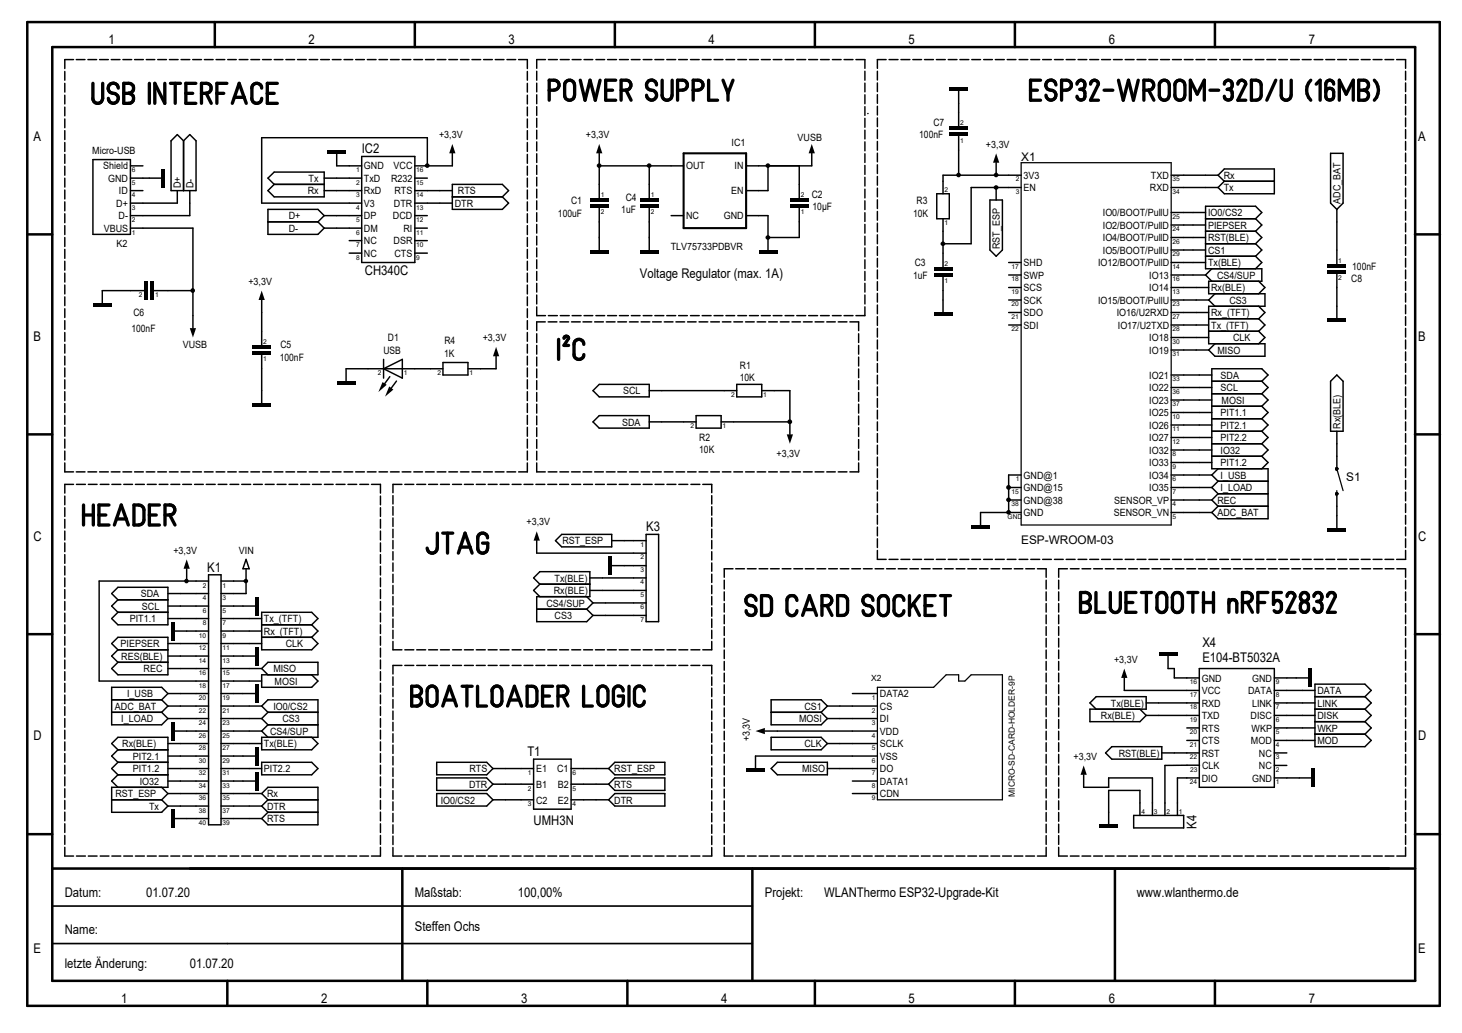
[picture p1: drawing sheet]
<svg xmlns="http://www.w3.org/2000/svg" width="297mm" height="210mm" viewBox="0 0 297 210" stroke-linecap="round" stroke-linejoin="round" font-family="sans-serif">
<defs><g id="words">
<g font-size="2.7">
<text x="22.1" y="8.9">1</text>
<text x="62.7" y="8.9">2</text>
<text x="103.3" y="8.9">3</text>
<text x="144" y="8.9">4</text>
<text x="184.6" y="8.9">5</text>
<text x="225.3" y="8.9">6</text>
<text x="265.9" y="8.9">7</text>
<text x="6.8" y="28.6">A</text>
<text x="288.1" y="28.6">A</text>
<text x="73.5" y="31.2">IC2</text>
<text x="74.1" y="55.9">CH340C</text>
<text x="130" y="56.5">Voltage Regulator (max. 1A)</text>
<text x="6.8" y="69.2">B</text>
<text x="288.1" y="69.2">B</text>
<text x="131.3" y="108">K3</text>
<text x="6.8" y="109.9">C</text>
<text x="288.1" y="109.9">C</text>
<text x="42.1" y="116.2">K1</text>
<text x="244.3" y="131.4">X4</text>
<text x="244.3" y="134.6">E104-BT5032A</text>
<text x="6.8" y="150.5">D</text>
<text x="107.1" y="153.6">T1</text>
<text x="288.1" y="150.5">D</text>
<text x="108.4" y="167.6">UMH3N</text>
<text x="243.1" y="168.4" transform="rotate(-90 243.1 168.4)">K4</text>
<text x="13.2" y="182.2">Datum:</text>
<text x="29.7" y="182.2">01.07.20</text>
<text x="84.3" y="182.2">Maßstab:</text>
<text x="105.2" y="182.2">100,00%</text>
<text x="155.4" y="182.2">Projekt:</text>
<text x="167.5" y="182.2">WLANThermo ESP32-Upgrade-Kit</text>
<text x="231" y="182.2">www.wlanthermo.de</text>
<text x="13.2" y="189.8">Name:</text>
<text x="84.3" y="189.2">Steffen Ochs</text>
<text x="6.8" y="193.6">E</text>
<text x="13.2" y="196.8">letzte Änderung:</text>
<text x="38.6" y="196.8">01.07.20</text>
<text x="288.1" y="193.6">E</text>
<text x="24.6" y="203.8">1</text>
<text x="65.2" y="203.8">2</text>
<text x="105.9" y="203.8">3</text>
<text x="146.5" y="203.8">4</text>
<text x="184.6" y="203.8">5</text>
<text x="225.3" y="203.8">6</text>
<text x="265.9" y="203.8">7</text>
</g>
<g font-size="2.4">
<text x="207.5" y="32.8">X1</text>
<text x="273.5" y="97.8">S1</text>
<text x="207.5" y="110.6">ESP-WROOM-03</text>
</g>
<g font-size="2.1">
<text x="186.8" y="28.1">100nF</text>
<text x="189.7" y="25.5">C7</text>
<text x="116" y="41.5">C1</text>
<text x="127.1" y="40.8">C4</text>
<text x="164.9" y="40.2">C2</text>
<text x="186.2" y="41.5">R3</text>
<text x="113.4" y="44.1">100uF</text>
<text x="126.2" y="43.3">1uF</text>
<text x="165.1" y="42.7">10µF</text>
<text x="185.5" y="44.1">10K</text>
<text x="185.5" y="56.6">1uF</text>
<text x="185.8" y="54.1">C3</text>
<text x="274.5" y="57.3">C8</text>
<text x="274.7" y="54.8">100nF</text>
<text x="27.1" y="64.2">C6</text>
<text x="26.7" y="67.4">100nF</text>
<text x="57" y="70.7">C5</text>
<text x="77.9" y="71.8">USB</text>
<text x="78.8" y="69.3">D1</text>
<text x="90.3" y="69.9">R4</text>
<text x="56.9" y="73.3">100nF</text>
<text x="90.2" y="72.5">1K</text>
<text x="150.3" y="77.5">10K</text>
<text x="150.3" y="74.9">R1</text>
<text x="142.1" y="89.5">R2</text>
<text x="142.1" y="92.1">10K</text>
</g>
<g font-size="2">
<text x="89.2" y="28.1">+3,3V</text>
<text x="119" y="28.1">+3,3V</text>
<text x="148.6" y="29.6">IC1</text>
<text x="162" y="28.7">VUSB</text>
<text x="200.3" y="30">+3,3V</text>
<text x="18.8" y="31.3">Micro-USB</text>
<text x="21" y="34.4">Shield</text>
<text x="74" y="34.4">GND</text>
<text x="80" y="34.4">VCC</text>
<text x="139.4" y="34.4">OUT</text>
<text x="149.3" y="34.4">IN</text>
<text x="22" y="37">GND</text>
<text x="24.2" y="39.5">ID</text>
<text x="36.7" y="38.3" transform="rotate(-90 36.7 38.3)">D+</text>
<text x="39.3" y="38.3" transform="rotate(-90 39.3 38.3)">D-</text>
<text x="62.5" y="39.5">Rx</text>
<text x="62.7" y="37">Tx</text>
<text x="74" y="39.5">RxD</text>
<text x="74" y="37">TxD</text>
<text x="79.5" y="37">R232</text>
<text x="80.1" y="39.5">RTS</text>
<text x="93" y="39.5">RTS</text>
<text x="148.6" y="39.5">EN</text>
<text x="208" y="38.9">EN</text>
<text x="208" y="36.3">3V3</text>
<text x="233.6" y="38.9">RXD</text>
<text x="233.8" y="36.3">TXD</text>
<text x="248.6" y="38.9">Tx</text>
<text x="248.6" y="36.3">Rx</text>
<text x="272.4" y="41.4" transform="rotate(-90 272.4 41.4)">ADC_BAT</text>
<text x="21.1" y="47.1">VBUS</text>
<text x="23.6" y="42">D+</text>
<text x="24.1" y="44.6">D-</text>
<text x="58.7" y="47.1">D-</text>
<text x="58.7" y="44.6">D+</text>
<text x="74" y="47.1">DM</text>
<text x="74" y="44.6">DP</text>
<text x="74" y="42">V3</text>
<text x="79.8" y="44.6">DCD</text>
<text x="80" y="42">DTR</text>
<text x="82" y="47.1">RI</text>
<text x="92.4" y="42">DTR</text>
<text x="139.4" y="44.6">NC</text>
<text x="147.1" y="44.6">GND</text>
<text x="224.1" y="46.5">IO2/BOOT/PullD</text>
<text x="224.1" y="43.9">IO0/BOOT/PullU</text>
<text x="245.4" y="43.9">IO0/CS2</text>
<text x="245.4" y="46.5">PIEPSER</text>
<text x="23.7" y="50.1">K2</text>
<text x="74" y="52.2">NC</text>
<text x="74" y="49.7">NC</text>
<text x="80" y="49.7">DSR</text>
<text x="80.1" y="52.2">CTS</text>
<text x="136.3" y="50.8">TLV75733PDBVR</text>
<text x="203.2" y="50.7" transform="rotate(-90 203.2 50.7)">RST_ESP</text>
<text x="224.1" y="49">IO4/BOOT/PullD</text>
<text x="224.1" y="51.6">IO5/BOOT/PullU</text>
<text x="245.4" y="49">RST(BLE)</text>
<text x="245.4" y="51.6">CS1</text>
<text x="50.5" y="57.9">+3,3V</text>
<text x="208" y="59.2">SCS</text>
<text x="208" y="56.6">SWP</text>
<text x="208" y="54.1">SHD</text>
<text x="223.1" y="54.1">IO12/BOOT/PullD</text>
<text x="233.5" y="56.6">IO13</text>
<text x="233.5" y="59.2">IO14</text>
<text x="245.4" y="54.1">Tx(BLE)</text>
<text x="246.1" y="59.2">Rx(BLE)</text>
<text x="247.3" y="56.6">CS4/SUP</text>
<text x="208" y="61.7">SCK</text>
<text x="208" y="64.3">SDO</text>
<text x="223.1" y="61.7">IO15/BOOT/PullU</text>
<text x="226.9" y="64.3">IO16/U2RXD</text>
<text x="246.1" y="64.3">Rx_(TFT)</text>
<text x="249.8" y="61.7">CS3</text>
<text x="37.1" y="70.6">VUSB</text>
<text x="98.1" y="69.3">+3,3V</text>
<text x="208" y="66.8">SDI</text>
<text x="227.1" y="66.8">IO17/U2TXD</text>
<text x="233.5" y="69.3">IO18</text>
<text x="233.5" y="71.9">IO19</text>
<text x="246.1" y="66.8">Tx_(TFT)</text>
<text x="247.4" y="71.9">MISO</text>
<text x="250.5" y="69.3">CLK</text>
<text x="233.5" y="77">IO21</text>
<text x="248" y="77">SDA</text>
<text x="126.6" y="80.1">SCL</text>
<text x="233.5" y="79.5">IO22</text>
<text x="233.5" y="82">IO23</text>
<text x="248" y="79.5">SCL</text>
<text x="248.2" y="82">MOSI</text>
<text x="126.4" y="86.5">SDA</text>
<text x="233.5" y="89.7">IO27</text>
<text x="233.5" y="87.1">IO26</text>
<text x="233.5" y="84.6">IO25</text>
<text x="248" y="89.7">PIT2.2</text>
<text x="248" y="87.1">PIT2.1</text>
<text x="248" y="84.6">PIT1.1</text>
<text x="272.4" y="87.1" transform="rotate(-90 272.4 87.1)">Rx(BLE)</text>
<text x="157.8" y="92.8">+3,3V</text>
<text x="233.5" y="94.7">IO33</text>
<text x="233.5" y="92.2">IO32</text>
<text x="248" y="92.2">IO32</text>
<text x="248" y="94.7">PIT1.2</text>
<text x="208" y="99.8">GND@15</text>
<text x="208" y="97.2">GND@1</text>
<text x="233.5" y="99.8">IO35</text>
<text x="233.5" y="97.2">IO34</text>
<text x="248" y="97.2">I_USB</text>
<text x="248" y="99.8">I_LOAD</text>
<text x="107" y="106.8">+3,3V</text>
<text x="208" y="104.9">GND</text>
<text x="208" y="102.3">GND@38</text>
<text x="226.3" y="104.9">SENSOR_VN</text>
<text x="226.4" y="102.3">SENSOR_VP</text>
<text x="247.4" y="102.3">REC</text>
<text x="247.4" y="104.9">ADC_BAT</text>
<text x="35.2" y="112.5">+3,3V</text>
<text x="48.6" y="112.5">VIN</text>
<text x="114.3" y="110.6">RST_ESP</text>
<text x="112.7" y="118.2">Tx(BLE)</text>
<text x="28.6" y="121.4">SDA</text>
<text x="28.8" y="123.9">SCL</text>
<text x="111" y="123.3">CS4/SUP</text>
<text x="112.5" y="120.7">Rx(BLE)</text>
<text x="112.7" y="125.8">CS3</text>
<text x="24.5" y="131.5">PIEPSER</text>
<text x="26.4" y="126.4">PIT1.1</text>
<text x="53.6" y="129">Rx_(TFT)</text>
<text x="53.6" y="126.4">Tx_(TFT)</text>
<text x="58.1" y="131.5">CLK</text>
<text x="24.6" y="134.1">RES(BLE)</text>
<text x="29.2" y="136.6">REC</text>
<text x="55.5" y="136.6">MISO</text>
<text x="226.4" y="134.7">+3,3V</text>
<text x="25.8" y="141.7">I_USB</text>
<text x="55.8" y="139.1">MOSI</text>
<text x="178.8" y="141.7">DATA2</text>
<text x="225.7" y="143.6">Tx(BLE)</text>
<text x="244.2" y="143.6">RXD</text>
<text x="244.2" y="141.1">VCC</text>
<text x="244.2" y="138.5">GND</text>
<text x="253.6" y="141.1">DATA</text>
<text x="254.4" y="138.5">GND</text>
<text x="254.4" y="143.6">LINK</text>
<text x="267.7" y="141.1">DATA</text>
<text x="267.7" y="143.6">LINK</text>
<text x="23.4" y="144.2">ADC_BAT</text>
<text x="24.6" y="146.8">I_LOAD</text>
<text x="54.9" y="149.3">CS4/SUP</text>
<text x="55.5" y="144.2">IO0/CS2</text>
<text x="57.4" y="146.8">CS3</text>
<text x="162.3" y="146.8">MOSI</text>
<text x="163.4" y="144.2">CS1</text>
<text x="178.8" y="149.3">VDD</text>
<text x="178.8" y="146.8">DI</text>
<text x="178.8" y="144.2">CS</text>
<text x="223.7" y="146.1">Rx(BLE)</text>
<text x="244.2" y="148.7">RTS</text>
<text x="244.2" y="146.1">TXD</text>
<text x="254.1" y="146.1">DISC</text>
<text x="254.3" y="148.7">WKP</text>
<text x="267.7" y="146.1">DISK</text>
<text x="267.7" y="148.7">WKP</text>
<text x="24.8" y="151.8">Rx(BLE)</text>
<text x="27" y="154.4">PIT2.1</text>
<text x="53.6" y="151.8">Tx(BLE)</text>
<text x="152.3" y="150.6" transform="rotate(-90 152.3 150.6)">+3,3V</text>
<text x="163.4" y="151.8">CLK</text>
<text x="178.8" y="154.4">VSS</text>
<text x="178.8" y="151.8">SCLK</text>
<text x="218.1" y="154.4">+3,3V</text>
<text x="227.3" y="153.8">RST(BLE)</text>
<text x="244.2" y="153.8">RST</text>
<text x="244.2" y="151.2">CTS</text>
<text x="254.2" y="151.2">MOD</text>
<text x="255.8" y="153.8">NC</text>
<text x="267.7" y="151.2">MOD</text>
<text x="27" y="156.9">PIT1.2</text>
<text x="28.4" y="159.5">IO32</text>
<text x="53.6" y="156.9">PIT2.2</text>
<text x="95.3" y="160.1">DTR</text>
<text x="95.4" y="156.9">RTS</text>
<text x="108.9" y="160.1">B1</text>
<text x="108.9" y="156.9">E1</text>
<text x="113.2" y="156.9">C1</text>
<text x="113.3" y="160.1">B2</text>
<text x="124.8" y="160.1">RTS</text>
<text x="124.8" y="156.9">RST_ESP</text>
<text x="163" y="156.9">MISO</text>
<text x="178.8" y="159.5">DATA1</text>
<text x="178.8" y="156.9">DO</text>
<text x="244.2" y="158.8">DIO</text>
<text x="244.2" y="156.3">CLK</text>
<text x="254.4" y="158.8">GND</text>
<text x="255.8" y="156.3">NC</text>
<text x="23.4" y="162">RST_ESP</text>
<text x="30.3" y="164.5">Tx</text>
<text x="54.3" y="167.1">RTS</text>
<text x="54.3" y="164.5">DTR</text>
<text x="54.3" y="162">Rx</text>
<text x="89.5" y="163.3">IO0/CS2</text>
<text x="108.9" y="163.3">C2</text>
<text x="113.3" y="163.3">E2</text>
<text x="124.8" y="163.3">DTR</text>
<text x="178.8" y="162">CDN</text>
</g>
<g font-size="1.7">
<text x="177" y="138.4">X2</text>
<text x="206.2" y="161.9" transform="rotate(-90 206.2 161.9)">MICRO-SD-CARD-HOLDER-9P</text>
</g>
<g font-size="1.4">
<text x="195.1" y="25.4">2</text>
<text x="195.1" y="29">1</text>
<text x="26.8" y="35">6</text>
<text x="72.3" y="35">1</text>
<text x="84.6" y="35">16</text>
<text x="26.8" y="37.5">5</text>
<text x="26.8" y="40">4</text>
<text x="72.3" y="40">3</text>
<text x="72.3" y="37.5">2</text>
<text x="84.6" y="37.5">15</text>
<text x="84.6" y="40">14</text>
<text x="122" y="40">1</text>
<text x="132.2" y="40">1</text>
<text x="162.7" y="40">2</text>
<text x="191.9" y="39.1">2</text>
<text x="206.4" y="39.4">3</text>
<text x="206.4" y="36.9">2</text>
<text x="238.2" y="39.4">34</text>
<text x="238.2" y="36.9">35</text>
<text x="26.8" y="42.6">3</text>
<text x="26.8" y="45.1">2</text>
<text x="26.8" y="47.7">1</text>
<text x="72.3" y="47.7">6</text>
<text x="72.3" y="45.1">5</text>
<text x="72.3" y="42.6">4</text>
<text x="84.6" y="42.6">13</text>
<text x="84.6" y="45.1">12</text>
<text x="84.6" y="47.7">11</text>
<text x="122" y="43.6">2</text>
<text x="132.2" y="43.6">2</text>
<text x="162.7" y="43.6">1</text>
<text x="191.9" y="45.8">1</text>
<text x="238.2" y="47">24</text>
<text x="238.2" y="44.5">25</text>
<text x="72.3" y="52.7">8</text>
<text x="72.3" y="50.2">7</text>
<text x="84.6" y="50.2">10</text>
<text x="84.6" y="52.7">9</text>
<text x="238.2" y="49.6">26</text>
<text x="238.2" y="52.1">29</text>
<text x="271.9" y="53.4">1</text>
<text x="191.9" y="54">2</text>
<text x="191.9" y="57.5">1</text>
<text x="205.5" y="59.7">19</text>
<text x="205.5" y="57.2">18</text>
<text x="205.5" y="54.7">17</text>
<text x="238.2" y="57.2">16</text>
<text x="238.2" y="54.7">14</text>
<text x="238.2" y="59.7">13</text>
<text x="271.9" y="56.9">2</text>
<text x="28.2" y="60.4">2</text>
<text x="31.5" y="60.4">1</text>
<text x="205.5" y="62.3">20</text>
<text x="205.5" y="64.8">21</text>
<text x="238.2" y="62.3">23</text>
<text x="238.2" y="64.8">27</text>
<text x="53.5" y="69.9">2</text>
<text x="205.5" y="67.4">22</text>
<text x="238.2" y="67.4">28</text>
<text x="238.2" y="69.9">30</text>
<text x="53.5" y="73.4">1</text>
<text x="76.8" y="76.2">2</text>
<text x="82" y="76.2">1</text>
<text x="88.9" y="76.2">2</text>
<text x="95.4" y="76.2">1</text>
<text x="238.2" y="72.4">31</text>
<text x="238.2" y="77.5">33</text>
<text x="148.5" y="80.7">2</text>
<text x="155.1" y="80.7">1</text>
<text x="238.2" y="80.1">36</text>
<text x="238.2" y="82.6">37</text>
<text x="140.3" y="87">2</text>
<text x="146.8" y="87">1</text>
<text x="238.2" y="87.7">11</text>
<text x="238.2" y="85.1">10</text>
<text x="238.2" y="90.2">12</text>
<text x="238.2" y="95.3">9</text>
<text x="238.2" y="92.7">8</text>
<text x="205.5" y="100.3">15</text>
<text x="206.4" y="97.8">1</text>
<text x="238.2" y="100.3">7</text>
<text x="238.2" y="97.8">6</text>
<text x="204.7" y="105.4">GND</text>
<text x="205.5" y="102.9">38</text>
<text x="238.2" y="105.4">5</text>
<text x="238.2" y="102.9">4</text>
<text x="130.1" y="113.7">2</text>
<text x="130.1" y="111.1">1</text>
<text x="41.2" y="119.4">2</text>
<text x="45.2" y="119.4">1</text>
<text x="130.1" y="118.7">4</text>
<text x="130.1" y="116.2">3</text>
<text x="41.2" y="124.5">6</text>
<text x="41.2" y="121.9">4</text>
<text x="45.2" y="124.5">5</text>
<text x="45.2" y="121.9">3</text>
<text x="130.1" y="123.8">6</text>
<text x="130.1" y="121.3">5</text>
<text x="40.4" y="129.5">10</text>
<text x="41.2" y="127">8</text>
<text x="45.2" y="129.5">9</text>
<text x="45.2" y="127">7</text>
<text x="130.1" y="126.4">7</text>
<text x="40.4" y="137.2">16</text>
<text x="40.4" y="134.6">14</text>
<text x="40.4" y="132.1">12</text>
<text x="45.2" y="137.2">15</text>
<text x="45.2" y="134.6">13</text>
<text x="45.2" y="132.1">11</text>
<text x="40.4" y="142.2">20</text>
<text x="40.4" y="139.7">18</text>
<text x="45.2" y="142.2">19</text>
<text x="45.2" y="139.7">17</text>
<text x="177.2" y="142.2">1</text>
<text x="241.7" y="141.6">17</text>
<text x="241.7" y="139.1">16</text>
<text x="259.2" y="139.1">9</text>
<text x="259.2" y="141.6">8</text>
<text x="40.4" y="149.9">26</text>
<text x="40.4" y="147.3">24</text>
<text x="40.4" y="144.8">22</text>
<text x="45.2" y="149.9">25</text>
<text x="45.2" y="147.3">23</text>
<text x="45.2" y="144.8">21</text>
<text x="177.2" y="149.9">4</text>
<text x="177.2" y="147.3">3</text>
<text x="177.2" y="144.8">2</text>
<text x="241.7" y="149.2">20</text>
<text x="241.7" y="146.7">19</text>
<text x="241.7" y="144.1">18</text>
<text x="259.2" y="144.1">7</text>
<text x="259.2" y="146.7">6</text>
<text x="259.2" y="149.2">5</text>
<text x="40.4" y="154.9">30</text>
<text x="40.4" y="152.4">28</text>
<text x="45.2" y="154.9">29</text>
<text x="45.2" y="152.4">27</text>
<text x="177.2" y="154.9">6</text>
<text x="177.2" y="152.4">5</text>
<text x="241.7" y="154.3">22</text>
<text x="241.7" y="151.8">21</text>
<text x="259.2" y="151.8">4</text>
<text x="259.2" y="154.3">3</text>
<text x="40.4" y="160">34</text>
<text x="40.4" y="157.5">32</text>
<text x="45.2" y="160">33</text>
<text x="45.2" y="157.5">31</text>
<text x="107.3" y="160.7">2</text>
<text x="107.3" y="157.5">1</text>
<text x="116.3" y="157.5">6</text>
<text x="116.3" y="160.7">5</text>
<text x="177.2" y="160">8</text>
<text x="177.2" y="157.5">7</text>
<text x="241.7" y="159.4">24</text>
<text x="241.8" y="156.8">23</text>
<text x="259.2" y="156.8">2</text>
<text x="259.2" y="159.4">1</text>
<text x="40.4" y="167.6">40</text>
<text x="40.4" y="165.1">38</text>
<text x="40.4" y="162.6">36</text>
<text x="45.2" y="167.6">39</text>
<text x="45.2" y="165.1">37</text>
<text x="45.2" y="162.6">35</text>
<text x="107.3" y="163.8">3</text>
<text x="116.3" y="163.8">4</text>
<text x="177.2" y="162.6">9</text>
<text x="231.9" y="165.4">4</text>
<text x="234.4" y="165.4">3</text>
<text x="237" y="165.4">2</text>
<text x="239.5" y="165.4">1</text>
</g>
</g></defs>
<g fill="none" stroke="#000" stroke-width=".68">
<path d="M18.9 16.9v3.1M20.9 16.9v3.1a1.02 1.02 0 0 1-1 1 1.02 1.02 0 0 1-1.1-1M24 17.9a1.04 1.04 0 0 0-1-1 1.04 1.04 0 0 0-1 1 1.04 1.04 0 0 0 1 1.1 1.01 1.01 0 0 1 1 1 1.01 1.01 0 0 1-1 1 1.01 1.01 0 0 1-1-1M25.1 16.9h1.1a.99 .99 0 0 1 1 1 .99 .99 0 0 1-1 1 1.04 1.04 0 0 1 .9 1.1 1.04 1.04 0 0 1-.9 1h-1.1zM25.1 19h1.1M30.3 16.9v4.1M33.5 16.9v4.1l-2-4.1v4.1M34.6 16.9h2.1M35.6 16.9v4.1M37.8 19h1.4M39.8 16.9h-2v4.1h2M40.9 19h1"/>
<path d="M41.9 18.9a.99 .99 0 0 0 1-1 .99 .99 0 0 0-1-1h-1v4.1M41.9 19l1 2M44.1 19h1.4M46.1 16.9h-2v4.1M47.6 19.8h2.1M51.1 17.9a1.02 1.02 0 0 1 1.1-1 1.02 1.02 0 0 1 1 1M51.1 20a1.02 1.02 0 0 0 1.1 1 1.02 1.02 0 0 0 1-1M51.2 17.9v2.1M54.3 19h1.4M56.3 16.9h-2v4.1h2M111.6 18.3h1M112.6 18.3a1 1 0 0 0 1-1 1 1 0 0 0-1-1h-1v4.1"/>
<path d="M116.7 17.3a.99 .99 0 0 0-1-1 .99 .99 0 0 0-1 1v2a1 1 0 0 0 1 1.1 1 1 0 0 0 1-1.1M116.8 17.3v2M117.9 16.3l1 4.1 1-4.1 1 4.1 1-4.1M123.1 18.3h1.4M125.1 16.3h-2v4.1h2M126.2 18.3h1l1 2.1M127.2 18.3a.99 .99 0 0 0 1-1 .99 .99 0 0 0-1-1h-1v4.1M133.4 17.3a1.04 1.04 0 0 0-1.1-1 1.04 1.04 0 0 0-1 1 1.04 1.04 0 0 0 1.1 1 1.01 1.01 0 0 1 1 1 1.01 1.01 0 0 1-1 1.1 1.01 1.01 0 0 1-1-1.1M134.5 19.3a1.02 1.02 0 0 0 1 1.1 1.02 1.02 0 0 0 1-1.1M134.5 16.3v3M136.6 16.3v3M137.7 18.3h1"/>
<path d="M138.7 18.3a.99 .99 0 0 0 1-1 .99 .99 0 0 0-1-1h-1v4.1M140.8 18.3h1M141.8 18.3a1 1 0 0 0 1-1 1 1 0 0 0-1-1h-1v4.1M144 16.3v4.1h1.8M146.9 16.3l1 2.7M147.9 19v1.4M148.9 16.3l-1 2.7M209.4 18.3h1.4M211.4 16.3h-2v4.1h2M214.5 17.3a1.04 1.04 0 0 0-1-1 1.04 1.04 0 0 0-1 1 1.04 1.04 0 0 0 1 1 1.01 1.01 0 0 1 1 1 1.01 1.01 0 0 1-1 1.1 1.01 1.01 0 0 1-1-1.1M215.7 18.3h1M216.7 18.3a1 1 0 0 0 1-1 1 1 0 0 0-1-1h-1v4.1"/>
<path d="M218.8 17.1a.85 .85 0 0 1 1.1-.8 .85 .85 0 0 1 .5 1.3l-.2 .3-.6 .3M219.4 18.2h.2M219.6 18.2a.74 .74 0 0 1 .8 .8 1.13 1.13 0 0 1-.4 1.2 .83 .83 0 0 1-1.2-.6M221.6 17.1a.8 .8 0 0 1 .8-.8 .8 .8 0 0 1 .8 .8l-1.6 3.3h1.6M224.3 18.3h1.8M227.2 16.3l1 4.1 1.1-4.1 1 4.1 1-4.1M232.4 18.3h1l1 2.1M233.4 18.3a1 1 0 0 0 1-1 1 1 0 0 0-1-1h-1v4.1M235.8 16.6a1.01 1.01 0 0 1 1.1-.3 1.01 1.01 0 0 1 .7 1v2a1.02 1.02 0 0 1-1 1.1 1.02 1.02 0 0 1-1.1-1.1v-2zM238.7 17.3a1.02 1.02 0 0 1 1-1 1.02 1.02 0 0 1 1 1M238.7 19.3a1.02 1.02 0 0 0 1 1.1 1.02 1.02 0 0 0 1-1.1M238.7 17.3v2"/>
<path d="M240.7 17.3v2M245.8 18.3h1.8M248.7 17.1a.85 .85 0 0 1 1.2-.8 .85 .85 0 0 1 .4 1.3l-.2 .3-.5 .3M249.3 18.2h.3M249.6 18.2a.74 .74 0 0 1 .8 .8 1.13 1.13 0 0 1-.4 1.2 .83 .83 0 0 1-1.3-.6M251.5 17.1a.8 .8 0 0 1 .8-.8 .8 .8 0 0 1 .8 .8l-1.6 3.3h1.6M254.3 16.3h.9a1.01 1.01 0 0 1 1 1v2a1.01 1.01 0 0 1-1 1.1h-.9zM259.2 16.3l-1.8 4.1M260.3 16.3v3a1 1 0 0 0 1 1.1 1 1 0 0 0 1-1.1M262.3 16.3v3M266.3 16.3a2.86 2.86 0 0 0 0 4.1M267.4 17.1l.8-.8v4.1"/>
<path d="M271 17.1a.8 .8 0 0 0-.8-.8 .8 .8 0 0 0-.8 .8v2.5a.81 .81 0 0 0 .8 .7 .81 .81 0 0 0 .8-.7v-.9a.81 .81 0 0 0-.8-.8 .81 .81 0 0 0-.8 .8M277.1 18.3a.99 .99 0 0 0 1-1 .99 .99 0 0 0-1-1h-1v4.1h1a1.02 1.02 0 0 0 1-1.1 1.02 1.02 0 0 0-1-1h-1M279.2 16.3a2.86 2.86 0 0 1 0 4.1M47.2 21l1.4-4.1 1.4 4.1M241.8 20.4v-4.1l1.4 2.8 1.5-2.8v4.1M272.1 20.4v-4.1l1.4 2.8 1.5-2.8v4.1M113.5 69v4M114.6 68.7a.47 .47 0 0 1 .5-.4 .47 .47 0 0 1 .4 .4l-.9 1.5h.9M118.6 70a1 1 0 0 0-1-1.1 1 1 0 0 0-1 1.1v2.1a.99 .99 0 0 0 1 .9 .99 .99 0 0 0 1-.9M17 102.6v4.1M17 104.6h2M19 102.6v4.1"/>
<path d="M20.1 104.6h1.4M22.1 102.6h-2v4.1h2M23.2 106.7l1.4-4.1 1.5 4.1M23.7 105.5h2M27.2 102.6h1a1.09 1.09 0 0 1 1 1v2.1a1.09 1.09 0 0 1-1 1h-1zM30.3 104.6h1.4M32.4 102.6h-2.1v4.1h2.1M33.5 104.6h1l1.1 2.1M34.5 102.6h-1v4.1M34.5 102.6a1.02 1.02 0 0 1 1 1 1.02 1.02 0 0 1-1 1M86.8 111.4a1.02 1.02 0 0 0 1 1 1.02 1.02 0 0 0 1-1M88.9 108.3v3.1"/>
<path d="M90 108.3h2M90.9 108.3v4.1M93.1 112.4l1.4-4.1 1.4 4.1M93.5 111.2h2M98 110.4h1.1v1M99.1 109.3a.99 .99 0 0 0-1-1 .99 .99 0 0 0-1 1v2.1a1 1 0 0 0 1 1 1 1 0 0 0 1-1M83.6 139.4h1a1.04 1.04 0 0 1 1.1 1 1.04 1.04 0 0 1-1.1 1.1 1 1 0 0 1 1 1 1 1 0 0 1-1 1h-1zM87 139.8a.99 .99 0 0 1 1.1-.4 .99 .99 0 0 1 .7 1v2.1a1.02 1.02 0 0 1-1 1 1.02 1.02 0 0 1-1-1v-2.1zM93.9 139.4h2M94.9 139.4v4.1M97 139.4v4.1h1.8M107.1 139.4h1a.94 .94 0 0 1 1 1v2.1a.94 .94 0 0 1-1 1h-1z"/>
<path d="M112.3 139.4h-2.1v4.1h2.1M118.6 139.4v4.1h1.8M127.8 139.4v4.1M153.6 122a1.05 1.05 0 0 0-1-1 1.05 1.05 0 0 0-1.1 1 1.05 1.05 0 0 0 1.1 1.1 1.01 1.01 0 0 1 1 .9 1.01 1.01 0 0 1-1 1.1 1.01 1.01 0 0 1-1-1M154.7 121h1a.94 .94 0 0 1 1.1 1v2.1a.94 .94 0 0 1-1.1 1h-1zM161.9 122a1.02 1.02 0 0 0-1-1 1.02 1.02 0 0 0-1 1v2.1a1.02 1.02 0 0 0 1 1 1.02 1.02 0 0 0 1-1M163.1 125.1l1.4-4.1 1.4 4.1M163.4 123.9h2.1M167 123.1h1l1 2M168 121h-1v4.1M168 121a1.02 1.02 0 0 1 1 1 1.02 1.02 0 0 1-1 1M170.2 121h1a1.01 1.01 0 0 1 1 1v2.1a1.01 1.01 0 0 1-1 1h-1z"/>
<path d="M177.4 122a1.04 1.04 0 0 0-1.1-1 1.04 1.04 0 0 0-1 1 1.04 1.04 0 0 0 1 1.1 1.01 1.01 0 0 1 1.1 .9 1.01 1.01 0 0 1-1 1.1 1.01 1.01 0 0 1-1.1-1M178.7 121.4a1.01 1.01 0 0 1 1.1-.3 1.01 1.01 0 0 1 .7 .9v2.1a1.02 1.02 0 0 1-1 1 1.02 1.02 0 0 1-1-1v-2.1zM181.6 122a1.02 1.02 0 0 1 1-1 1.02 1.02 0 0 1 1 1M181.6 124.1a1.02 1.02 0 0 0 1 1 1.02 1.02 0 0 0 1-1M181.6 122v2.1M184.8 121v4.1M185.6 122.6l1.2 2.5M186.8 121l-2 2.7M188 123.1h1.4M190 121h-2v4.1h2M191.1 121h2M192.1 121v4.1"/>
<path d="M219.5 122.4a1.73 1.73 0 0 1 1.9 .5 1.02 1.02 0 0 1-.9 1.6M220.5 120.4a1.02 1.02 0 0 1 1 1 1.02 1.02 0 0 1-1 1M220.5 120.4h-1v4h1M222.7 120.4v4h1.8M225.6 120.4v3a1.02 1.02 0 0 0 1 1.1 1.02 1.02 0 0 0 1-1.1v-3M228.8 122.4h1.4M230.8 120.4h-2v4h2M231.9 120.4h2M232.9 120.4v4M235 121.4a1.02 1.02 0 0 1 1-1 1.02 1.02 0 0 1 1.1 1v2a1.02 1.02 0 0 1-1.1 1.1 1.02 1.02 0 0 1-1-1.1M235.1 121.4v2M238.2 121.4a1.02 1.02 0 0 1 1-1 1.02 1.02 0 0 1 1 1"/>
<path d="M238.2 123.4a1.02 1.02 0 0 0 1 1.1 1.02 1.02 0 0 0 1-1.1M238.2 121.4v2M240.2 121.4v2M241.3 120.4h2.1M242.4 120.4v4M244.5 122.4h2M244.5 120.4v4M246.5 120.4v4M249.7 121.8v2.6M249.7 122.6a.8 .8 0 0 1 .8-.8 .8 .8 0 0 1 .8 .8v1.8M252.4 122.4h1l1.1 2M253.4 120.4h-1v4"/>
<path d="M253.4 120.4a1.02 1.02 0 0 1 1 1 1.02 1.02 0 0 1-1 1M255.6 122.4h1.4M257.6 120.4h-2v4M260.3 120.4h-1.6v2.4a.8 .8 0 0 1 .8-.8 .8 .8 0 0 1 .8 .8v.8a.81 .81 0 0 1-.5 .8 .81 .81 0 0 1-.9-.3M261.5 121.2a.8 .8 0 0 1 .8-.8 .8 .8 0 0 1 .8 .8l-1.6 3.2h1.6M264.4 122.5a.83 .83 0 0 1 .9-.2 .83 .83 0 0 1 .5 .7 1.03 1.03 0 0 1-.6 1.4 .81 .81 0 0 1-1-.8v-.6zM267 121.2a.87 .87 0 0 1 1.2-.7 .87 .87 0 0 1 .1 1.5l-.5 .2M267.5 122.2h.3M267.8 122.2a1.11 1.11 0 0 1 .8 1.2 1.11 1.11 0 0 1-1 1 .81 .81 0 0 1-.6-.8M269.7 121.2a.8 .8 0 0 1 .8-.8 .8 .8 0 0 1 .8 .8l-1.6 3.2h1.6M83.6 141.4h1M90 143.5l1.3-4.1 1.4 4.1"/>
<path d="M90.3 142.2h2.1M99.9 140.4a1.02 1.02 0 0 1 1.1-1 1.02 1.02 0 0 1 1 1v2.1a1.02 1.02 0 0 1-1 1 1.02 1.02 0 0 1-1.1-1M100 140.4v2.1M103.1 143.5l1.4-4.1 1.5 4.1M103.5 142.2h2M110.2 141.4h1.4M113.4 141.4h1M114.4 141.4a.99 .99 0 0 0 1-1 .99 .99 0 0 0-1-1h-1v4.1M114.4 141.4l1 2.1M121.5 140.4a1.02 1.02 0 0 1 1-1 1.02 1.02 0 0 1 1 1M121.5 142.5a1.02 1.02 0 0 0 1 1 1.02 1.02 0 0 0 1-1M121.5 140.4v2.1"/>
<path d="M123.5 140.4v2.1M125.6 141.4h1.1v1.1M126.6 140.4a1 1 0 0 0-1-1 1 1 0 0 0-1 1v2.1a.99 .99 0 0 0 1 1 .99 .99 0 0 0 1-1M130.9 140.4a1 1 0 0 0-1-1 1 1 0 0 0-1 1v2.1a.99 .99 0 0 0 1 1 .99 .99 0 0 0 1-1"/>
<circle cx="265" cy="121.2" r=".86"/>
</g>
<g fill="none" stroke="#000" stroke-width=".3">
<path d="M13.2 14.5v1.8M13.2 16.9v1.8M13.2 19.3v1.8M14.9 12.1h-1.7v1.8M15.5 12.1h1.8M17.9 12.1h1.7M20.2 12.1h1.8M22.6 12.1h1.8M25 12.1h1.8M27.3 12.1h1.8M29.7 12.1h1.8M32 12.1h1.8"/>
<path d="M34.4 12.1h1.8M36.8 12.1h1.8M39.2 12.1h1.7M41.5 12.1h1.8M43.9 12.1h1.8M46.3 12.1h1.7M48.6 12.1h1.8M51 12.1h1.7M53.3 12.1h1.8M55.7 12.1h1.8M58.1 12.1h1.8M60.4 12.1h1.8"/>
<path d="M62.8 12.1h1.8M65.1 12.1h1.8M67.5 12.1h1.8M69.9 12.1h1.8M72.3 12.1h1.7M74.6 12.1h1.8M77 12.1h1.7M79.3 12.1h1.8M81.7 12.1h1.8M84.1 12.1h1.7M86.4 12.1h1.8M88.8 12.1h1.8"/>
<path d="M91.2 12.1h1.8M93.6 12.1h1.7M95.9 12.1h1.8M98.3 12.1h1.7M100.6 12.1h1.8M103 12.1h1.8M105.4 12.1h1.7v1.8M107.1 14.5v1.8M107.1 16.9v1.8M107.1 19.3v1.8M109 14.5v1.8M109 16.9v1.8"/>
<path d="M109 19.3v1.8M110.8 12.1h-1.8v1.8M111.4 12.1h1.8M113.8 12.1h1.9M116.2 12.1h1.9M118.7 12.1h1.7M121.1 12.1h1.7M123.4 12.1h1.9M125.9 12.1h1.8M128.3 12.1h1.7M130.7 12.1h1.8M133.1 12.1h1.8"/>
<path d="M135.5 12.1h1.8M137.9 12.1h1.8M140.3 12.1h1.8M142.7 12.1h1.8M145.1 12.1h1.8M147.5 12.1h1.8M149.9 12.1h1.8M152.3 12.1h1.8M154.7 12.1h1.8M157.1 12.1h1.8M159.5 12.1h1.8M161.9 12.1h1.8"/>
<path d="M164.3 12.1h1.8M166.7 12.1h1.8M169.1 12.1h1.8M171.5 12.1h1.8M173.9 12.1h1.8v1.8M175.7 14.5v1.8M175.7 16.9v1.8M175.7 19.3v1.8M178.3 14.5v1.8M178.3 16.8v1.8M178.3 19.2v1.8M180 12.1h-1.7v1.8"/>
<path d="M180.6 12.1h1.9M183 12.1h1.9M185.5 12.1h1.7M187.8 12.1h1.8M190.2 12.1h1.9M192.7 12.1h1.7M194.8 18.5v7.2M195 12.1h1.8M197.4 12.1h1.8M199.9 12.1h1.7M202.2 12.1h1.8M204.6 12.1h1.8"/>
<path d="M207 12.1h1.8M209.4 12.1h1.8M211.8 12.1h1.8M214.2 12.1h1.8M216.6 12.1h1.8M219 12.1h1.8M221.4 12.1h1.8M223.8 12.1h1.8M226.2 12.1h1.8M228.6 12.1h1.8M231 12.1h1.8M233.4 12.1h1.8"/>
<path d="M235.8 12.1h1.8M238.2 12.1h1.8M240.6 12.1h1.8M243 12.1h1.8M245.4 12.1h1.8M247.8 12.1h1.8M250.2 12.1h1.8M252.6 12.1h1.8M255 12.1h1.8M257.4 12.1h1.8M259.8 12.1h1.8M262.2 12.1h1.8"/>
<path d="M264.6 12.1h1.8M267 12.1h1.8M269.4 12.1h1.8M271.8 12.1h1.8M274.2 12.1h1.8M276.6 12.1h1.8M279 12.1h1.8M281.4 12.1h1.8M283.8 12.1h1.8v1.8M285.6 14.5v1.8M285.6 16.8v1.8M285.6 19.2v1.8"/>
<path d="M13.2 21.8v1.7M13.2 24.2v1.8M13.2 26.5v1.9M13.2 29v1.8M13.2 31.4v1.8M13.2 33.8v1.8M13.2 36.2v1.8M13.2 38.6v1.8M18.9 32.4h7.6v15.2h-7.6zM26.5 38.7h2.5M26.5 36.2h6.3M26.5 33.7h2.5"/>
<path d="M34.8 28.6l1.2-1.3 1.3 1.3 1.3-1.3 1.2 1.3v10.1h-5zM36 38.7v2.6h-9.5M37.3 28.6v10.1M38.6 38.7v5.1h-12.1M54.4 36.2l1.3-1.2h10.2v5h-10.2l-1.3-1.3 1.3-1.2zM55.7 37.5h10.2M65.9 38.7h7.6M65.9 36.2h7.6M68.4 31.2v2.5h5.1M73.5 31.8h10.8v21.5h-10.8zM84.3 38.7h7.6M84.3 36.2h2.5"/>
<path d="M86.8 33.7v-5.7h-33.6v13.3h20.3M91.9 31.2v2.5h-7.6M91.9 37.5h10.2l1.2 1.2-1.2 1.3 1.2 1.3-1.2 1.2h-10.2zM107.1 21.8v1.7M107.1 24.2v1.8M107.1 26.5v1.9M107.1 29v1.8M107.1 31.4v1.8M107.1 33.8v1.8M107.1 36.2v1.8M107.1 38.6v1.8M109 21.7v1.8"/>
<path d="M109 24v1.9M109 26.5v1.7M109 28.8v1.8M109 31.2v1.8M109 33.6v1.8M109 36v1.8M109 38.4v1.8M121.7 33.7h17.2M121.7 31.2v9.1M131.9 33.7v6.6M156 33.7v5h-4.4M162.4 33.7v6.6"/>
<path d="M164.9 31.2v2.5h-13.3M175.7 21.7v1.8M175.7 24v1.9M175.7 26.5v1.7M175.7 28.8v1.8M175.7 31.2v1.8M175.7 33.6v1.8M175.7 36v1.8M175.7 38.4v1.8M176.3 23.1h.1M178.3 21.6v1.8M178.3 24v1.7"/>
<path d="M178.3 26.3v1.9M178.3 28.7v1.8M178.3 31.1v1.8M178.3 33.5v1.8M178.3 35.9v1.7M178.3 38.2v1.8M190.3 39.4h2.6v5h-2.6zM194.8 27.6v8M202.4 33.1v2.5M202.4 38.1v2.5M207.5 35.6h-15.9v3.8M207.5 38.1h-10.2v11.4h-5.7"/>
<path d="M238 38.1h9.5M238 35.6h9.5M247.5 35.6l1.2-1.3h10.2v5.1h-10.2l-1.2-1.3M247.5 35.6l1.2 1.2M248.7 36.8l-1.2 1.3M248.7 36.8h10.2M270.3 31.2h2.6v10.1l-1.3 1.2-1.3-1.2zM285.6 21.6v1.8M285.6 24v1.7M285.6 26.3v1.9M285.6 28.7v1.8M285.6 31.1v1.8"/>
<path d="M285.6 33.5v1.8M285.6 35.9v1.7M285.6 38.2v1.8M13.2 41v1.8M13.2 43.4v1.9M13.2 45.8v1.9M13.2 48.3v1.8M13.2 50.7v1.8M13.2 53.1v1.8M13.2 55.5v1.8M13.2 57.9v1.8M26.5 46.4h12.7v20.3"/>
<path d="M29.3 59.1h-8.5v2.5M31.2 59.1h8M54.4 45.1h10.2M64.6 45.1l1.3 1.3M65.9 43.8l-1.3-1.3h-10.2v5.1h10.2l1.3-1.2M65.9 46.4h7.6M65.9 43.8h7.6M65.9 43.8l-1.3 1.3M70.9 48.9h2.6M70.9 51.4h2.6M84.3 41.3h7.6M84.3 46.4h2.5"/>
<path d="M84.3 43.8h2.5M84.3 48.9h2.5M84.3 51.4h2.5M91.9 40h10.2M107.1 41v1.8M107.1 43.4v1.9M107.1 45.8v1.9M107.1 48.3v1.8M107.1 50.7v1.8M107.1 53.1v1.8M107.1 55.5v1.8M107.1 57.9v1.8"/>
<path d="M109 40.8v1.8M109 43.2v1.8M109 45.6v1.8M109 48v1.8M109 50.4v1.8M109 52.8v1.8M109 55.2v1.8M109 57.6v1.8M109 59.9v1.9M121.7 42.2v8.6M131.9 42.2v8.6M136.4 43.8h2.5"/>
<path d="M151.6 43.8h4.4v7M162.4 42.2v6.1h-6.4M175.7 40.8v1.8M175.7 43.2v1.8M175.7 45.6v1.8M175.7 48v1.8M175.7 50.4v1.8M175.7 52.8v1.8M175.7 55.2v1.8M175.7 57.6v1.8M175.7 59.9v1.9M178.3 40.6v1.8"/>
<path d="M178.3 43v1.7M178.3 45.3v1.8M178.3 47.7v1.8M178.3 50.1v1.8M178.3 52.5v1.8M178.3 54.9v1.7M178.3 57.2v1.8M178.3 59.6v1.8M191.6 44.4v9.9M191.6 56.2v7.3M201.1 40.6h2.6v10.2l-1.3 1.3-1.3-1.3zM204.9 53.3h2.6"/>
<path d="M204.9 58.4h2.6M204.9 55.9h2.6M238 53.3h6.9M238 43.2h6.9M238 48.3h6.9M238 50.8h6.9M238 45.7h6.9M238 58.4h7.6M238 55.9h6.9M244.9 52.1h10.2M244.9 44.4h10.2M244.9 49.5h10.2"/>
<path d="M244.9 47h10.2M244.9 55.9l1.3 1.2M246.2 54.6l-1.3 1.3M246.8 59.7l-1.2 1.3M255.1 44.4l1.3-1.2-1.3-1.3h-10.2v12.7h11.5v2.5h-10.8v2.6h11.4v2.5h-11.4v7.6h11.4v2.6h-10.2l-1.2-1.3M255.1 52.1l1.3 1.2-1.3 1.3M255.1 47l1.3 1.3-1.3 1.2M255.1 49.5l1.3 1.3-1.3 1.3M255.1 44.4l1.3 1.3-1.3 1.3M255.7 57.1l1.3 1.3-1.3 1.3M271.6 42.5v11.2M271.6 55.6v9.2"/>
<path d="M285.6 40.6v1.8M285.6 43v1.7M285.6 45.3v1.8M285.6 47.7v1.8M285.6 50.1v1.8M285.6 52.5v1.8M285.6 54.9v1.7M285.6 57.2v1.8M285.6 59.6v1.8M13.2 60.3v1.8M13.2 62.7v1.8M13.2 65.2v1.7"/>
<path d="M13.2 67.6v1.7M13.2 70v1.8M13.2 72.4v1.8M13.2 74.8v1.8M13.2 77.2v1.8M13.2 79.6v1.8M53.2 61v9.2M53.2 72.1v9.8M77.9 73v3.8M77.9 74.9l3.8-1.9v3.8zM79.2 76.5l-1.6 2.2M80.6 77.4l-1.6 2.1"/>
<path d="M90 74.9h-19.7v2.6M90 73.7h5.1v2.5h-5.1zM100.8 72.4v2.5h-5.7M107.1 60.3v1.8M107.1 62.7v1.8M107.1 65.2v1.7M107.1 67.6v1.7M107.1 70v1.8M107.1 72.4v1.8M107.1 74.8v1.8M107.1 77.2v1.8M107.1 79.6v1.8"/>
<path d="M109 62.4v1.7h1.8M109 67.8v1.8M109 70.2v1.8M109 72.6v1.8M109 75v1.8M109 77.3v1.9M109 79.8v1.7M110.8 65.4h-1.8v1.8M111.4 65.4h1.8M111.4 64.1h1.8M113.7 65.4h1.8M113.8 64.1h1.9"/>
<path d="M116.1 65.4h1.8M116.2 64.1h1.9M118.4 65.4h1.8M118.7 64.1h1.7M120.5 79.4l1.2-1.3h10.2v2.5h-10.2zM120.8 65.4h1.8M121.1 64.1h1.7M123.2 65.4h1.8M123.4 64.1h1.9M125.5 65.4h1.8M125.9 64.1h1.8M127.9 65.4h1.8"/>
<path d="M128.3 64.1h1.7M130.3 65.4h1.7M130.7 64.1h1.8M131.9 79.4h17.8M132.6 65.4h1.8M133.1 64.1h1.8M135 65.4h1.7M135.5 64.1h1.8M137.3 65.4h1.8M137.9 64.1h1.8M139.7 65.4h1.7M140.3 64.1h1.8"/>
<path d="M142 65.4h1.8M142.7 64.1h1.8M144.4 65.4h1.8M145.1 64.1h1.8M146.8 65.4h1.7M147.5 64.1h1.8M149.1 65.4h1.8M149.7 78.1h5.1v2.5h-5.1zM149.9 64.1h1.8M151.5 65.4h1.7M152.3 64.1h1.8M153.8 65.4h1.8"/>
<path d="M154.7 64.1h1.8M154.8 79.4h5.7v8.9M156.2 65.4h1.7M157.1 64.1h1.8M158.5 65.4h1.8M159.5 64.1h1.8M160.9 65.4h1.7M161.9 64.1h1.8M163.2 65.4h1.8M164.3 64.1h1.8M165.6 65.4h1.8M166.7 64.1h1.8"/>
<path d="M168 65.4h1.7M169.1 64.1h1.8M170.3 65.4h1.8M171.5 64.1h1.8M172.7 65.4h1.8v1.8M174.5 67.8v1.8M174.5 70.2v1.8M174.5 72.6v1.8M174.5 75v1.8M174.5 77.3v1.9M174.5 79.8v1.7M175.7 62.4v1.7h-1.8"/>
<path d="M178.3 62v1.8M178.3 64.3v1.8M178.3 66.7v1.8M178.3 69.1v1.8M178.3 71.5v1.8M178.3 73.9v1.7M178.3 76.2v1.8M178.3 78.6v1.8M204.9 63.5h2.6M204.9 66h2.6M204.9 61h2.6M238 76.2h8.2"/>
<path d="M238 78.7h8.2M238 63.5h7.6M238 66h7.6M238 61h7.6M238 68.6h7.6M238 71.1h7.6M245.6 64.8h10.1M245.6 67.3h10.1M245.6 61l1.2 1.2M246.2 77.5h10.2M246.8 69.8l-1.2 1.3M255.7 62.2l1.3 1.3-1.3 1.3"/>
<path d="M255.7 64.8l1.3 1.2-1.3 1.3M255.7 67.3l1.3 1.3-1.3 1.2M256.4 77.5l1.2-1.3-1.2-1.3h-10.2v20.3h11.4v10.2h-10.1l-1.3-1.3M256.4 77.5l1.2 1.2-1.2 1.3M270.3 77.5l1.3-1.3 1.3 1.3v10.1h-2.6zM285.6 62v1.8M285.6 64.3v1.8M285.6 66.7v1.8M285.6 69.1v1.8M285.6 71.5v1.8M285.6 73.9v1.7M285.6 76.2v1.8"/>
<path d="M285.6 78.6v1.8M13.2 94.1v1.8h1.7M13.2 82v1.8M13.2 84.4v1.8M13.2 86.8v1.8M13.2 89.2v1.9M13.2 91.7v1.8M14.9 98.4h-1.7v1.8M15.5 95.9h1.8M15.5 98.4h1.9M17.9 95.9h1.7M17.9 98.4h1.8"/>
<path d="M20.2 95.9h1.8M20.4 98.4h1.7M22.6 95.9h1.8M22.7 98.4h1.9M25 95.9h1.8M25.1 98.4h1.8M27.3 95.9h1.8M27.5 98.4h1.8M29.7 95.9h1.8M29.9 98.4h1.8M32 95.9h1.8M32.3 98.4h1.8"/>
<path d="M34.4 95.9h1.8M34.7 98.4h1.8M36.8 95.9h1.8M37.1 98.4h1.8M39.2 95.9h1.7M39.5 98.4h1.8M41.5 95.9h1.8M41.9 98.4h1.8M43.9 95.9h1.8M44.3 98.4h1.8M46.3 95.9h1.7M46.7 98.4h1.8"/>
<path d="M48.6 95.9h1.8M49.1 98.4h1.8M51 95.9h1.7M51.5 98.4h1.8M53.3 95.9h1.8M53.9 98.4h1.8M55.7 95.9h1.8M56.3 98.4h1.8M58.1 95.9h1.8M58.7 98.4h1.8M60.4 95.9h1.8M61.1 98.4h1.8"/>
<path d="M62.8 95.9h1.8M63.5 98.4h1.8M65.1 95.9h1.8M65.9 98.4h1.8M67.5 95.9h1.8M68.3 98.4h1.8M69.9 95.9h1.8M70.7 98.4h1.8M72.3 95.9h1.7M73.1 98.4h1.8M74.6 95.9h1.8M75.5 98.4h1.8v1.8"/>
<path d="M77 95.9h1.7M79.3 95.9h1.8M81.7 98.4h-1.9v1.7M81.7 95.9h1.8M82.3 98.4h1.8M84.1 95.9h1.7M84.7 98.4h1.8M86.4 95.9h1.8M87.1 98.4h1.8M88.8 95.9h1.8M89.5 98.4h1.8M91.2 95.9h1.8"/>
<path d="M91.9 98.4h1.9M93.6 95.9h1.7M94.4 98.4h1.8M95.9 95.9h1.8M96.8 98.4h1.8M98.3 95.9h1.7M99.2 98.4h1.8M100.6 95.9h1.8M101.6 98.4h1.8M103 95.9h1.8M104.1 98.4h1.8M106.5 98.4h1.8"/>
<path d="M107.1 94.1v1.8h-1.7M107.1 82v1.8M107.1 84.4v1.8M107.1 86.8v1.8M107.1 89.2v1.9M107.1 91.7v1.8M108.9 98.4h1.8M109 94.1v1.8h1.8M109 82.1v1.8M109 84.5v1.8M109 86.9v1.8M109 89.3v1.8"/>
<path d="M109 91.7v1.8M111.3 98.4h1.8M111.4 95.9h1.8M113.7 98.4h1.8M113.7 95.9h1.8M116.1 95.9h1.8M116.2 98.4h1.8M118.4 95.9h1.8M118.6 98.4h1.8M120.5 85.7l1.2-1.2h10.2v2.5h-10.2zM120.8 95.9h1.8M121 98.4h1.8"/>
<path d="M123.2 95.9h1.8M123.4 98.4h1.8M125.5 95.9h1.8M125.8 98.4h1.8M127.9 95.9h1.8M128.3 98.4h1.8M130.3 95.9h1.7M130.7 98.4h1.8M131.9 85.7h9.5M132.6 95.9h1.8M133.1 98.4h1.8M135 95.9h1.7"/>
<path d="M135.5 98.4h1.8M137.3 95.9h1.8M137.9 98.4h1.8M139.7 95.9h1.7M140.4 98.4h1.8M141.4 84.5h5.1v2.5h-5.1zM142 95.9h1.8M142.8 98.4h1.8v1.7M144.4 95.9h1.8M146.5 85.7h14M146.8 95.9h1.7M149.1 95.9h1.8"/>
<path d="M151.5 95.9h1.7M153.8 95.9h1.8M156.2 95.9h1.7M158.5 95.9h1.8M160.9 95.9h1.7M163.2 95.9h1.8M165.6 95.9h1.8M168 95.9h1.7M170.3 95.9h1.8M174.5 82.1v1.8M174.5 84.5v1.8M174.5 86.9v1.8"/>
<path d="M174.5 89.3v1.8M174.5 91.7v1.8M174.5 94.1v1.8h-1.8M178.3 81v1.8M178.3 83.4v1.7M178.3 85.7v1.8M178.3 88.1v1.8M178.3 90.5v1.8M178.3 92.9v1.8M178.3 95.2v1.8M178.3 97.6v1.8M178.3 100v1.8"/>
<path d="M204.9 99.1h2.6M207.5 96.5h-2.6v7.6M238 91.4h8.2M238 88.9h8.2M238 94h8.2M238 86.4h8.2M238 83.8h8.2M238 96.5h8.2M238 81.3h8.2M238 99.1h8.2M246.2 87.6h10.2M246.2 80h10.2"/>
<path d="M246.2 92.7h10.2M246.2 90.2h10.2M246.2 85.1h10.2M246.2 82.5h10.2M246.2 96.5l1.3 1.3M246.2 99.1l1.3 1.2M247.5 95.2l-1.3 1.3M247.5 97.8h10.1M247.5 97.8l-1.3 1.3M256.4 90.2l1.2 1.2-1.2 1.3M256.4 87.6l1.2 1.3-1.2 1.3M256.4 92.7l1.2 1.3-1.2 1.2"/>
<path d="M256.4 85.1l1.2 1.3-1.2 1.2M256.4 82.5l1.2 1.3-1.2 1.3M256.4 80l1.2 1.3-1.2 1.2M271.6 87.6v7.6M285.6 81v1.8M285.6 83.4v1.7M285.6 85.7v1.8M285.6 88.1v1.8M285.6 90.5v1.8M285.6 92.9v1.8M285.6 95.2v1.8M285.6 97.6v1.8"/>
<path d="M285.6 100v1.8M13.2 100.8v1.8M13.2 103.2v1.7M13.2 105.5v1.8M13.2 107.9v1.8M13.2 110.3v1.8M13.2 112.7v1.8M13.2 115.1v1.7M13.2 117.4v1.8M13.2 119.8v1.8M37.9 115.6v2.5M42.4 116.8h2.5v50.8h-2.5z"/>
<path d="M42.4 118.1h-22.3v20.3h22.3M44.9 118.1h5.1M50 113.7l.6 1.9h-1.2zM50 115.6v5h-5.1M77.3 100.8v1.8M77.3 103.2v1.7M77.3 105.5v1.8M77.3 107.9v1.8M77.3 110.3v1.8M77.3 112.7v1.8M77.3 115.1v1.7M77.3 117.4v1.8"/>
<path d="M77.3 119.8v1.8M79.8 100.7v1.7M79.8 103v1.7M79.8 105.2v1.8M79.8 107.5v1.8M79.8 109.8v1.7M79.8 112.1v1.7M79.8 114.4v1.7M79.8 116.7v1.7M79.8 119v1.6M109 109.9v2.5h22.3M109.7 118.7l-1.3-1.3 1.3-1.2h10.1v5h-10.8v5.1h10.2l1.3-1.2"/>
<path d="M109.7 118.7h10.1M109.7 118.7l-1.3 1.3 1.3 1.2M112.9 109.9l1.2-1.3h10.2v2.5h-10.2zM119.8 117.4h11.5M119.8 120h11.5M124.3 114.9h7M124.3 109.9h7M131.3 108.6h2.5v17.7h-2.5zM144.6 100.7v1.7M144.6 103v1.7M144.6 105.2v1.8M144.6 107.5v1.8"/>
<path d="M144.6 109.8v1.7M144.6 112.1v1.7M144.6 114.4v1.7M144.6 116.7v1.7M144.6 119v1.6M147.1 117.9v1.8M148.9 115.6h-1.8v1.7M149.5 115.6h1.8M151.8 115.6h1.8M154.2 115.6h1.8M156.5 115.6h1.8M158.9 115.6h1.8"/>
<path d="M161.3 115.6h1.8M163.6 115.6h1.8M166 115.6h1.8M168.4 115.6h1.7M170.7 115.6h1.8M173.1 115.6h1.7M175.4 115.6h1.8M177.8 115.6h1.7M178.3 111.8v1.9h1.7M178.3 102.4v1.7M178.3 104.7v1.8M178.3 107.1v1.8"/>
<path d="M178.3 109.5v1.8M180.1 115.6h1.8M180.6 113.7h1.9M182.5 115.6h1.8M183 113.7h1.9M184.9 115.6h1.7M185.5 113.7h1.7M187.2 115.6h1.8M187.8 113.7h1.8M189.6 115.6h1.7M190.2 113.7h1.9M191.9 115.6h1.8"/>
<path d="M192.7 113.7h1.7M194.3 115.6h1.7M195 113.7h1.8M196.6 115.6h1.8M197.4 113.7h1.8M199 115.6h1.7M199.9 113.7h1.7M201.3 115.6h1.8M202.2 113.7h1.8M203.7 115.6h1.8M204.6 113.7h1.8M204.9 101.6h2.6"/>
<path d="M206.1 115.6h1.7M207 113.7h1.8M207.5 104.1h-8.3v2.6M208.4 115.6h1.8M209.4 113.7h1.8M210.8 115.6h1.8v1.7M211.8 113.7h1.8M212.6 117.9v1.8M214.2 113.7h1.8M215.1 117.9v1.8M216.6 113.7h1.8M216.9 115.6h-1.8v1.7"/>
<path d="M217.5 115.6h1.7M219 113.7h1.8M219.8 115.6h1.8M221.4 113.7h1.8M222.2 115.6h1.8M223.8 113.7h1.8M224.6 115.6h1.8M226.2 113.7h1.8M226.9 115.6h1.8M228.6 113.7h1.8M229.3 115.6h1.8M231 113.7h1.8"/>
<path d="M231.7 115.6h1.8M233.4 113.7h1.8M234.1 115.6h1.7M235.8 113.7h1.8M236.4 115.6h1.8M238 101.6h8.2M238 104.1h8.2M238.2 113.7h1.8M238.8 115.6h1.7M240.6 113.7h1.8M241.1 115.6h1.8M243 113.7h1.8"/>
<path d="M243.5 115.6h1.8M245.4 113.7h1.8M245.9 115.6h1.7M246.2 101.6l1.3 1.3M247.5 100.3l-1.3 1.3M247.5 102.9h10.1M247.5 100.3h10.1M247.5 102.9l-1.3 1.2M247.8 113.7h1.8M248.2 115.6h1.8M250.2 113.7h1.8M250.6 115.6h1.8"/>
<path d="M252.6 113.7h1.8M253 115.6h1.8M255 113.7h1.8M255.4 115.6h1.7M257.4 113.7h1.8M257.7 115.6h1.8M259.8 113.7h1.8M260.1 115.6h1.8M262.2 113.7h1.8M262.5 115.6h1.7M264.6 113.7h1.8M264.8 115.6h1.8"/>
<path d="M267 113.7h1.8M267.2 115.6h1.8M269.4 113.7h1.8M269.6 115.6h1.8M271.6 100.3v7M271.8 113.7h1.8M271.9 115.6h1.8M274.2 113.7h1.8M274.3 115.6h1.8M276.6 113.7h1.8M276.7 115.6h1.8M279 113.7h1.8"/>
<path d="M279.1 115.6h1.7M281.4 113.7h1.8M281.4 115.6h1.8M283.8 115.6h1.8v1.7M285.6 102.4v1.7M285.6 104.7v1.8M285.6 107.1v1.8M285.6 109.5v1.8M285.6 111.8v1.9h-1.8M285.6 117.9v1.8M13.2 122.2v1.8M13.2 124.6v1.8"/>
<path d="M13.2 127v1.7M13.2 129.3v1.8M13.2 131.7v1.8M13.2 134.1v1.8M13.2 136.5v1.8M13.2 138.9v1.7M24 132h10.1M24 121.9l-1.3-1.3 1.3-1.3h10.1v7.7h-10.1l-1.3-1.3 1.3-1.3M24 132l-1.3-1.2 1.3-1.3h10.1v7.6h-10.1l-1.3-1.3 1.3-1.2M24 134.6h10.1M24 132l-1.3 1.3 1.3 1.3M24 124.4h10.1"/>
<path d="M24 121.9l-1.3 1.2 1.3 1.3M24 121.9h10.1M34.1 135.8h8.3M34.1 133.3h8.3M34.1 130.8h8.3M34.1 125.7h8.3M34.1 123.1h8.3M34.1 120.6h8.3M35.4 128.2h7M44.9 135.8h8.3M44.9 133.3h7M44.9 138.4h8.3"/>
<path d="M44.9 130.8h8.3M44.9 128.2h8.3M44.9 125.7h8.3M44.9 123.1h7M53.2 135.8l1.2-1.2h10.2v2.5h-11.4v2.6h10.1l1.3-1.3-1.3-1.3M53.2 135.8l1.2 1.3M53.2 129.5h10.1M53.2 127h10.1M63.3 127l1.3-1.3-1.3-1.3h-10.1v7.6h10.1l1.3-1.2-1.3-1.3M63.3 127l1.3 1.2-1.3 1.3M77.3 122.2v1.8M77.3 124.6v1.8"/>
<path d="M77.3 127v1.7M77.3 129.3v1.8M77.3 131.7v1.8M77.3 134.1v1.8M77.3 136.5v1.8M77.3 138.9v1.7M79.8 130.3v1.7h1.9M79.8 121.2v1.7M79.8 123.5v1.7M79.8 125.8v1.7M79.8 128.1v1.7M79.8 137.5v1.8"/>
<path d="M79.8 139.8v1.8M81.7 135.2h-1.9v1.7M82.3 132h1.8M82.3 135.2h1.8M84.7 132h1.8M84.7 135.2h1.8M87.1 132h1.8M87.1 135.2h1.8M89.5 132h1.8M89.5 135.2h1.8M91.9 132h1.9M91.9 135.2h1.9"/>
<path d="M94.4 132h1.8M94.4 135.2h1.8M96.8 132h1.8M96.8 135.2h1.8M99.2 132h1.8M99.2 135.2h1.8M101.6 132h1.8M101.6 135.2h1.8M104.1 132h1.8M104.1 135.2h1.8M106.5 132h1.8M106.5 135.2h1.8"/>
<path d="M108.9 132h1.8M108.9 135.2h1.8M109 123.8h10.2M111.3 132h1.8M111.3 135.2h1.8M113.7 132h1.8M113.7 135.2h1.8M116.2 132h1.8M116.2 135.2h1.8M118.6 132h1.8M118.6 135.2h1.8M119.2 121.2l1.3 1.3"/>
<path d="M119.2 123.8l1.3 1.3M120.5 122.5h10.8M120.5 122.5l-1.3 1.3M120.5 125.1h10.8M121 132h1.8M121 135.2h1.8M123.4 132h1.8M123.4 135.2h1.8M125.8 132h1.8M125.8 135.2h1.8M128.3 132h1.8M128.3 135.2h1.8"/>
<path d="M130.7 132h1.8M130.7 135.2h1.8M133.1 132h1.8M133.1 135.2h1.8M135.5 132h1.8M135.5 135.2h1.8M137.9 132h1.8M137.9 135.2h1.8M140.4 132h1.8M140.4 135.2h1.8M142.8 135.2h1.8v1.7M144.6 121.2v1.7"/>
<path d="M144.6 123.5v1.7M144.6 125.8v1.7M144.6 128.1v1.7M144.6 130.3v1.7h-1.8M144.6 137.5v1.8M144.6 139.8v1.8M147.1 120.3v1.7M147.1 122.6v1.8M147.1 125v1.7M147.1 127.3v1.8M147.1 129.7v1.8M147.1 132.1v1.7"/>
<path d="M147.1 134.4v1.8M147.1 136.8v1.8M147.1 139.1v1.8M212.6 120.3v1.7M212.6 122.6v1.8M212.6 125v1.7M212.6 127.3v1.8M212.6 129.7v1.8M212.6 132.1v1.7M212.6 134.4v1.8M212.6 136.8v1.8M212.6 139.1v1.8"/>
<path d="M215.1 120.3v1.7M215.1 122.6v1.8M215.1 125v1.7M215.1 127.3v1.8M215.1 129.7v1.8M215.1 132.1v1.7M215.1 134.4v1.8M215.1 136.8v1.8M215.1 139.1v1.8M228.4 137.8v2.5h15.3M237.3 133.3v2.5h1.3v2h5.1M243.7 135.8h15.2v24.2h-15.2z"/>
<path d="M258.9 137.8h7M285.6 120.3v1.7M285.6 122.6v1.8M285.6 125v1.7M285.6 127.3v1.8M285.6 129.7v1.8M285.6 132.1v1.7M285.6 134.4v1.8M285.6 136.8v1.8M285.6 139.1v1.8M13.2 141.2v1.8M13.2 143.6v1.8"/>
<path d="M13.2 146v1.8M13.2 148.4v1.8M13.2 150.7v1.8M13.2 153.1v1.8M13.2 155.5v1.8M13.2 157.9v1.8M22.7 142.2h10.1M22.7 144.7h10.1M24 152.4l-1.3-1.3 1.3-1.3h10.1v10.2h-11.4v5.1h10.1l1.3-1.3M24 152.4h10.1M24 154.9h10.1M24 157.4h10.1"/>
<path d="M24 157.4l-1.3 1.3 1.3 1.3M24 154.9l-1.3 1.3 1.3 1.2M24 152.4l-1.3 1.2 1.3 1.3M32.8 160l1.3 1.2M32.8 142.2l1.3 1.3M32.8 144.7l1.3 1.3M34.1 151.1h8.3M34.1 143.5h8.3M34.1 156.2h8.3M34.1 146h8.3M34.1 140.9l-1.3-1.2h-10.1v7.6h10.1l1.3-1.3M34.1 158.7h8.3"/>
<path d="M34.1 153.6h8.3M34.1 140.9h8.3M34.1 140.9l-1.3 1.3M34.1 143.5l-1.3 1.2M35.4 148.5h7M44.9 151.1h8.3M44.9 143.5h8.3M44.9 156.2h8.3M44.9 146h8.3M44.9 148.5h8.3M44.9 158.7h7M44.9 153.6h7"/>
<path d="M44.9 140.9h7M53.2 143.5l1.2-1.3h10.2v7.6h-11.4v2.6h10.1l1.3-1.3-1.3-1.3M53.2 154.9h10.1l1.3 1.3-1.3 1.2h-10.1zM53.2 143.5l1.2 1.2M53.2 148.5l1.2 1.3M53.2 146l1.2 1.3M54.4 144.7h10.2M54.4 147.3h10.2M54.4 147.3l-1.2 1.2M54.4 144.7l-1.2 1.3M77.3 141.2v1.8M77.3 143.6v1.8"/>
<path d="M77.3 146v1.8M77.3 148.4v1.8M77.3 150.7v1.8M77.3 153.1v1.8M77.3 155.5v1.8M77.3 157.9v1.8M79.8 142.2v1.7M79.8 144.5v1.7M79.8 146.8v1.7M79.8 149.1v1.7M79.8 151.4v1.7M79.8 153.7v1.7"/>
<path d="M79.8 156v1.8M79.8 158.3v1.8M88.7 158.1h10.2l1.3 1.2-1.3 1.3h-10.2zM88.7 154.9h10.2l1.3 1.3-1.3 1.2h-10.2zM100.2 156.2h8.2M100.2 159.3h8.2M108.4 154.3h7.6v10.1h-7.6zM116 156.2h7.7M116 159.3h7.7M123.7 159.3l1.2-1.2h10.2v2.5h-10.2zM123.7 156.2l1.2-1.3h10.2v2.5h-10.2zM144.6 142.2v1.7"/>
<path d="M144.6 144.5v1.7M144.6 146.8v1.7M144.6 149.1v1.7M144.6 151.4v1.7M144.6 153.7v1.7M144.6 156v1.8M144.6 158.3v1.8M147.1 141.5v1.8M147.1 143.8v1.8M147.1 146.2v1.8M147.1 148.6v1.7M147.1 150.9v1.8"/>
<path d="M147.1 153.3v1.8M147.1 155.7v1.7M147.1 158v1.8M155.4 148.5h22.9M156.7 149.8h10.1l1.3 1.3-1.3 1.3h-10.1zM156.7 144.7h10.1M156.7 156.2l1.2-1.3h10.2v2.5h-10.2zM166.8 144.7l1.3 1.3M168.1 151.1h10.2M168.1 143.5h10.2M168.1 143.5l-1.3 1.2M168.1 143.5l-1.3-1.3h-10.1v5.1h10.1l1.3-1.3"/>
<path d="M168.1 156.2h10.2M168.1 146h10.2M173.2 158.7h5.1M173.2 140.9h5.1M178.3 153.6h-24.8v2.6M212.6 141.5v1.8M212.6 143.8v1.8M212.6 146.2v1.8M212.6 148.6v1.7M212.6 150.9v1.8M212.6 153.3v1.8M212.6 155.7v1.7"/>
<path d="M212.6 158v1.8M215.1 141.5v1.8M215.1 143.8v1.8M215.1 146.2v1.8M215.1 148.6v1.7M215.1 150.9v1.8M215.1 153.3v1.8M215.1 155.7v1.7M215.1 158v1.8M220.2 157.4v2.6h5.1v-1.9h8.8v7.6M222.7 144.1l-1.3-1.3 1.3-1.2h10.2v2.5h-11.5v2.5h10.2l1.3-1.2M224.6 153l1.3-1.3h10.1v2.6h-10.1z"/>
<path d="M231.6 144.1l1.3 1.3M232.9 142.8h10.8M232.9 145.4h10.8M236 153h7.7M241.1 147.9h2.6M241.1 150.5h2.6M243.7 158.1h-4.5v7.6M243.7 155.5h-7v10.2M258.9 140.3h8.3M258.9 142.8h8.3M258.9 145.4h8.3M258.9 147.9h8.3"/>
<path d="M258.9 150.5h8.3M258.9 153h2.5M258.9 158.1h7.6M258.9 155.5h2.5M267.2 141.6h10.1M267.2 144.1h10.1M267.2 146.6h10.1M267.2 149.2h10.1M277.3 141.6l1.3-1.3-1.3-1.3h-10.1v12.7h10.1l1.3-1.2-1.3-1.3M277.3 141.6l1.3 1.2-1.3 1.3M277.3 144.1l1.3 1.3-1.3 1.2M277.3 146.6l1.3 1.3-1.3 1.3"/>
<path d="M285.6 141.5v1.8M285.6 143.8v1.8M285.6 146.2v1.8M285.6 148.6v1.7M285.6 150.9v1.8M285.6 153.3v1.8M285.6 155.7v1.7M285.6 158v1.8M13.2 172.2v1.7h1.7M13.2 160.3v1.8M13.2 162.6v1.8M13.2 165v1.8"/>
<path d="M13.2 167.4v1.8M13.2 169.8v1.8M15.5 173.9h1.9M17.9 173.9h1.8M20.4 173.9h1.7M22.7 162.5h10.1M22.7 173.9h1.9M25.1 173.9h1.8M27.5 173.9h1.8M29.9 173.9h1.8M32.3 173.9h1.8M32.8 162.5l1.3 1.3"/>
<path d="M34.1 161.2h8.3M34.1 161.2l-1.3 1.3M34.1 163.8h8.3M34.7 173.9h1.8M35.4 166.3h7M37.1 173.9h1.8M39.5 173.9h1.8M41.9 173.9h1.8M44.3 173.9h1.8M44.9 161.2h8.3M44.9 163.8h8.3M44.9 166.3h8.3"/>
<path d="M46.7 173.9h1.8M49.1 173.9h1.8M51.5 173.9h1.8M53.2 161.2l1.2-1.2h10.2v7.6h-10.2l-1.2-1.3M53.2 163.8l1.2 1.3M53.2 161.2l1.2 1.3M53.9 173.9h1.8M54.4 162.5h10.2M54.4 165.1l-1.2 1.2M54.4 165.1h10.2M54.4 162.5l-1.2 1.3M56.3 173.9h1.8"/>
<path d="M58.7 173.9h1.8M61.1 173.9h1.8M63.5 173.9h1.8M65.9 173.9h1.8M68.3 173.9h1.8M70.7 173.9h1.8M73.1 173.9h1.8M77.3 172.2v1.7h-1.8M77.3 160.3v1.8M77.3 162.6v1.8M77.3 165v1.8M77.3 167.4v1.8"/>
<path d="M77.3 169.8v1.8M79.8 172.2v1.7h1.9M79.8 160.7v1.7M79.8 162.9v1.8M79.8 165.3v1.7M79.8 167.6v1.7M79.8 169.9v1.7M82.3 173.9h1.8M84.7 173.9h1.8M87.1 173.9h1.8M88.7 161.2h10.2l1.3 1.3-1.3 1.3h-10.2zM89.5 173.9h1.8"/>
<path d="M91.9 173.9h1.9M94.4 173.9h1.8M96.8 173.9h1.8M99.2 173.9h1.8M100.2 162.5h8.2M101.6 173.9h1.8M104.1 173.9h1.8M106.5 173.9h1.8M108.9 173.9h1.8M111.3 173.9h1.8M113.7 173.9h1.8M116 162.5h7.7"/>
<path d="M116.2 173.9h1.8M118.6 173.9h1.8M121 173.9h1.8M123.4 173.9h1.8M123.7 162.5l1.2-1.3h10.2v2.6h-10.2zM125.8 173.9h1.8M128.3 173.9h1.8M130.7 173.9h1.8M133.1 173.9h1.8M135.5 173.9h1.8M137.9 173.9h1.8M140.4 173.9h1.8"/>
<path d="M144.6 172.2v1.7h-1.8M144.6 160.7v1.7M144.6 162.9v1.8M144.6 165.3v1.7M144.6 167.6v1.7M144.6 169.9v1.7M147.1 172.2v1.7h1.8M147.1 160.4v1.7M147.1 162.7v1.8M147.1 165.1v1.8M147.1 167.5v1.7M147.1 169.8v1.8"/>
<path d="M149.5 173.9h1.8M151.8 173.9h1.8M154.2 173.9h1.8M156.5 173.9h1.8M158.9 173.9h1.8M161.3 173.9h1.8M163.6 173.9h1.8M166 173.9h1.8M168.4 173.9h1.7M170.7 173.9h1.8M173.1 173.9h1.7M173.2 161.2h5.1"/>
<path d="M175.4 173.9h1.8M177.8 173.9h1.7M180.1 173.9h1.8M182.5 173.9h1.8M184.9 173.9h1.7M187.2 173.9h1.8M189.6 173.9h1.7M191.9 173.9h1.8M194.3 173.9h1.7M196.6 173.9h1.8M199 173.9h1.7M201.3 173.9h1.8"/>
<path d="M203.7 173.9h1.8M206.1 173.9h1.7M208.4 173.9h1.8M212.6 172.2v1.7h-1.8M212.6 160.4v1.7M212.6 162.7v1.8M212.6 165.1v1.8M212.6 167.5v1.7M212.6 169.8v1.8M215.1 172.2v1.7h1.8M215.1 160.4v1.7M215.1 162.7v1.8"/>
<path d="M215.1 165.1v1.8M215.1 167.5v1.7M215.1 169.8v1.8M217.5 173.9h1.7M219.8 173.9h1.8M222.2 173.9h1.8M224.6 173.9h1.8M226.9 173.9h1.8M229.3 173.9h1.8M230.3 165.7h10.2v2.5h-10.2zM231.6 165.7v-5.1h-6.3v7M231.7 173.9h1.8"/>
<path d="M234.1 173.9h1.7M236.4 173.9h1.8M238.8 173.9h1.7M241.1 173.9h1.8M243.5 173.9h1.8M245.9 173.9h1.7M248.2 173.9h1.8M250.6 173.9h1.8M253 173.9h1.8M255.4 173.9h1.7M257.7 173.9h1.8M260.1 173.9h1.8"/>
<path d="M262.5 173.9h1.7M264.8 173.9h1.8M267.2 173.9h1.8M269.6 173.9h1.8M271.9 173.9h1.8M274.3 173.9h1.8M276.7 173.9h1.8M279.1 173.9h1.7M281.4 173.9h1.8M285.6 160.4v1.7M285.6 162.7v1.8M285.6 165.1v1.8"/>
<path d="M285.6 167.5v1.7M285.6 169.8v1.8M285.6 172.2v1.7h-1.8"/>
</g>
<g fill="#000">
<path d="M91.9 29.3l.6 1.9h-1.2zM121.7 29.3l.7 1.9h-1.3zM164.9 29.3l.7 1.9h-1.3zM202.4 31.2l.6 1.9h-1.2zM38.6 66.7h1.2l-.6 1.9zM53.2 59.1l.6 1.9h-1.3zM77.7 77.6l.9 .6-1.7 1.5zM100.8 70.5l.6 1.9h-1.2zM79.1 78.5l.8 .7-1.7 1.4zM159.8 88.3h1.3l-.6 1.9zM37.9 113.7l.7 1.9h-1.3zM109 107.9l.7 2h-1.3z"/>
<path d="M228.4 135.8l.7 2h-1.3zM153.5 148.5l1.9-.6v1.3zM220.2 155.5l.6 1.9h-1.3z"/>
<path d="M192.9 17.8h3.8v.7h-3.8z" fill-rule="evenodd"/>
<path d="M32.8 34.3h.7v3.8h-.7z" fill-rule="evenodd"/>
<path d="M66.5 30.5h3.8v.7h-3.8z" fill-rule="evenodd"/>
<path d="M192.9 25.7h3.8v.7h-3.8z" fill-rule="evenodd"/>
<path d="M192.9 27h3.8v.6h-3.8z" fill-rule="evenodd"/>
<path d="M29.3 57.1h.7v3.9h-.7z" fill-rule="evenodd"/>
<path d="M30.6 57.1h.6v3.9h-.6z" fill-rule="evenodd"/>
<path d="M119.8 41.6h3.9v.6h-3.9z" fill-rule="evenodd"/>
<path d="M119.8 40.3h3.9v.7h-3.9z" fill-rule="evenodd"/>
<path d="M119.8 50.8h3.9v.6h-3.9z" fill-rule="evenodd"/>
<path d="M130 50.8h3.8v.6h-3.8z" fill-rule="evenodd"/>
<path d="M130 41.6h3.8v.6h-3.8z" fill-rule="evenodd"/>
<path d="M130 40.3h3.8v.7h-3.8z" fill-rule="evenodd"/>
<path d="M154.1 50.8h3.8v.6h-3.8z" fill-rule="evenodd"/>
<path d="M160.5 40.3h3.8v.7h-3.8z" fill-rule="evenodd"/>
<path d="M160.5 41.6h3.8v.6h-3.8z" fill-rule="evenodd"/>
<path d="M189.7 54.3h3.8v.6h-3.8z" fill-rule="evenodd"/>
<path d="M189.7 55.6h3.8v.6h-3.8z" fill-rule="evenodd"/>
<path d="M269.7 54.9h3.8v.7h-3.8z" fill-rule="evenodd"/>
<path d="M269.7 53.7h3.8v.6h-3.8z" fill-rule="evenodd"/>
<path d="M18.9 61.6h3.8v.6h-3.8z" fill-rule="evenodd"/>
<path d="M51.3 70.2h3.8v.6h-3.8z" fill-rule="evenodd"/>
<path d="M51.3 71.5h3.8v.6h-3.8z" fill-rule="evenodd"/>
<path d="M68.4 77.5h3.8v.6h-3.8z" fill-rule="evenodd"/>
<path d="M189.7 63.5h3.8v.6h-3.8z" fill-rule="evenodd"/>
<path d="M269.7 64.8h3.8v.6h-3.8z" fill-rule="evenodd"/>
<path d="M51.3 81.9h3.8v.6h-3.8z" fill-rule="evenodd"/>
<path d="M123.7 113h.6v3.8h-.6z" fill-rule="evenodd"/>
<path d="M197.3 106.7h3.8v.6h-3.8z" fill-rule="evenodd"/>
<path d="M269.7 107.3h3.8v.6h-3.8z" fill-rule="evenodd"/>
<path d="M34.8 126.3h.6v3.8h-.6z" fill-rule="evenodd"/>
<path d="M51.9 131.4h.6v3.8h-.6z" fill-rule="evenodd"/>
<path d="M51.9 139h.6v3.8h-.6z" fill-rule="evenodd"/>
<path d="M51.9 121.2h.6v3.9h-.6z" fill-rule="evenodd"/>
<path d="M235.4 132.7h3.8v.6h-3.8z" fill-rule="evenodd"/>
<path d="M265.9 135.8h.6v3.9h-.6z" fill-rule="evenodd"/>
<path d="M34.8 146.6h.6v3.9h-.6z" fill-rule="evenodd"/>
<path d="M51.9 156.8h.6v3.8h-.6z" fill-rule="evenodd"/>
<path d="M51.9 151.7h.6v3.8h-.6z" fill-rule="evenodd"/>
<path d="M151.6 156.2h3.8v.6h-3.8z" fill-rule="evenodd"/>
<path d="M266.5 156.2h.7v3.8h-.7z" fill-rule="evenodd"/>
<path d="M34.8 164.4h.6v3.8h-.6z" fill-rule="evenodd"/>
<path d="M223.3 167.6h3.9v.6h-3.9z" fill-rule="evenodd"/>
<circle cx="86.8" cy="33.7" r=".48"/>
<circle cx="121.7" cy="33.7" r=".48"/>
<circle cx="131.9" cy="33.7" r=".48"/>
<circle cx="156" cy="33.7" r=".48"/>
<circle cx="194.8" cy="35.6" r=".48"/>
<circle cx="202.4" cy="38.1" r=".48"/>
<circle cx="202.4" cy="35.6" r=".48"/>
<circle cx="39.1" cy="59" r=".48"/>
<circle cx="156" cy="48.3" r=".48"/>
<circle cx="191.6" cy="49.5" r=".48"/>
<circle cx="160.5" cy="85.7" r=".49"/>
<circle cx="204.9" cy="99" r=".49"/>
<circle cx="37.9" cy="118.1" r=".46"/>
<circle cx="50" cy="118.1" r=".46"/>
<circle cx="204.9" cy="101.6" r=".48"/>
<circle cx="204.9" cy="104.1" r=".48"/>
</g>
<path d="M138.9 31.2h12.7v15.2h-12.7zM271.5 95.1l.2 .1v.1h-.2zM271.5 100.2l.2 .1v.1h-.2z" fill="none" stroke="#000" stroke-width=".42"/>
<g fill="#000">
<circle cx="271.5" cy="95.3" r=".21"/>
<circle cx="271.5" cy="100.4" r=".21"/>
</g>
<path d="M207.5 33.1h30.5v73.6h-30.5zM271.6 95.2l1.3 4.5M271.6 99.7v.6M178.3 139.7h11.4l2.5-2.6h2.6v1.3h1.2l1.3-1.3h6.4v25.4h-25.4z" fill="none" stroke="#000" stroke-width=".25"/>
<g fill="none" stroke="#000" stroke-width=".51">
<path d="M5.5 4.5h287v199.9h-287zM10.6 9.6h276.9v189.7h-276.9zM43.6 4.5v5.1M84.3 4.5v5.1M124.9 4.5v5.1M165.6 4.5v5.1M206.2 4.5v5.1M246.8 4.5v5.1M5.5 47.6h5.1M287.5 47.6h5.1M5.5 88.3h5.1M287.5 88.3h5.1"/>
<path d="M5.5 128.9h5.1M287.5 128.9h5.1M5.5 169.5h5.1M10.6 176.5h276.9M81.7 176.5v22.8M152.9 176.5v22.8M226.5 176.5v22.8M287.5 169.5h5.1M46.2 199.3v5.1M86.8 199.3v5.1M127.5 199.3v5.1M165.6 199.3v5.1"/>
<path d="M206.2 199.3v5.1M246.8 199.3v5.1"/>
</g>
<path d="M10.6 184.1h142.3M10.6 191.7h142.3" fill="none" stroke="#000" stroke-width=".34"/>
<use href="#words"/>
</svg>
